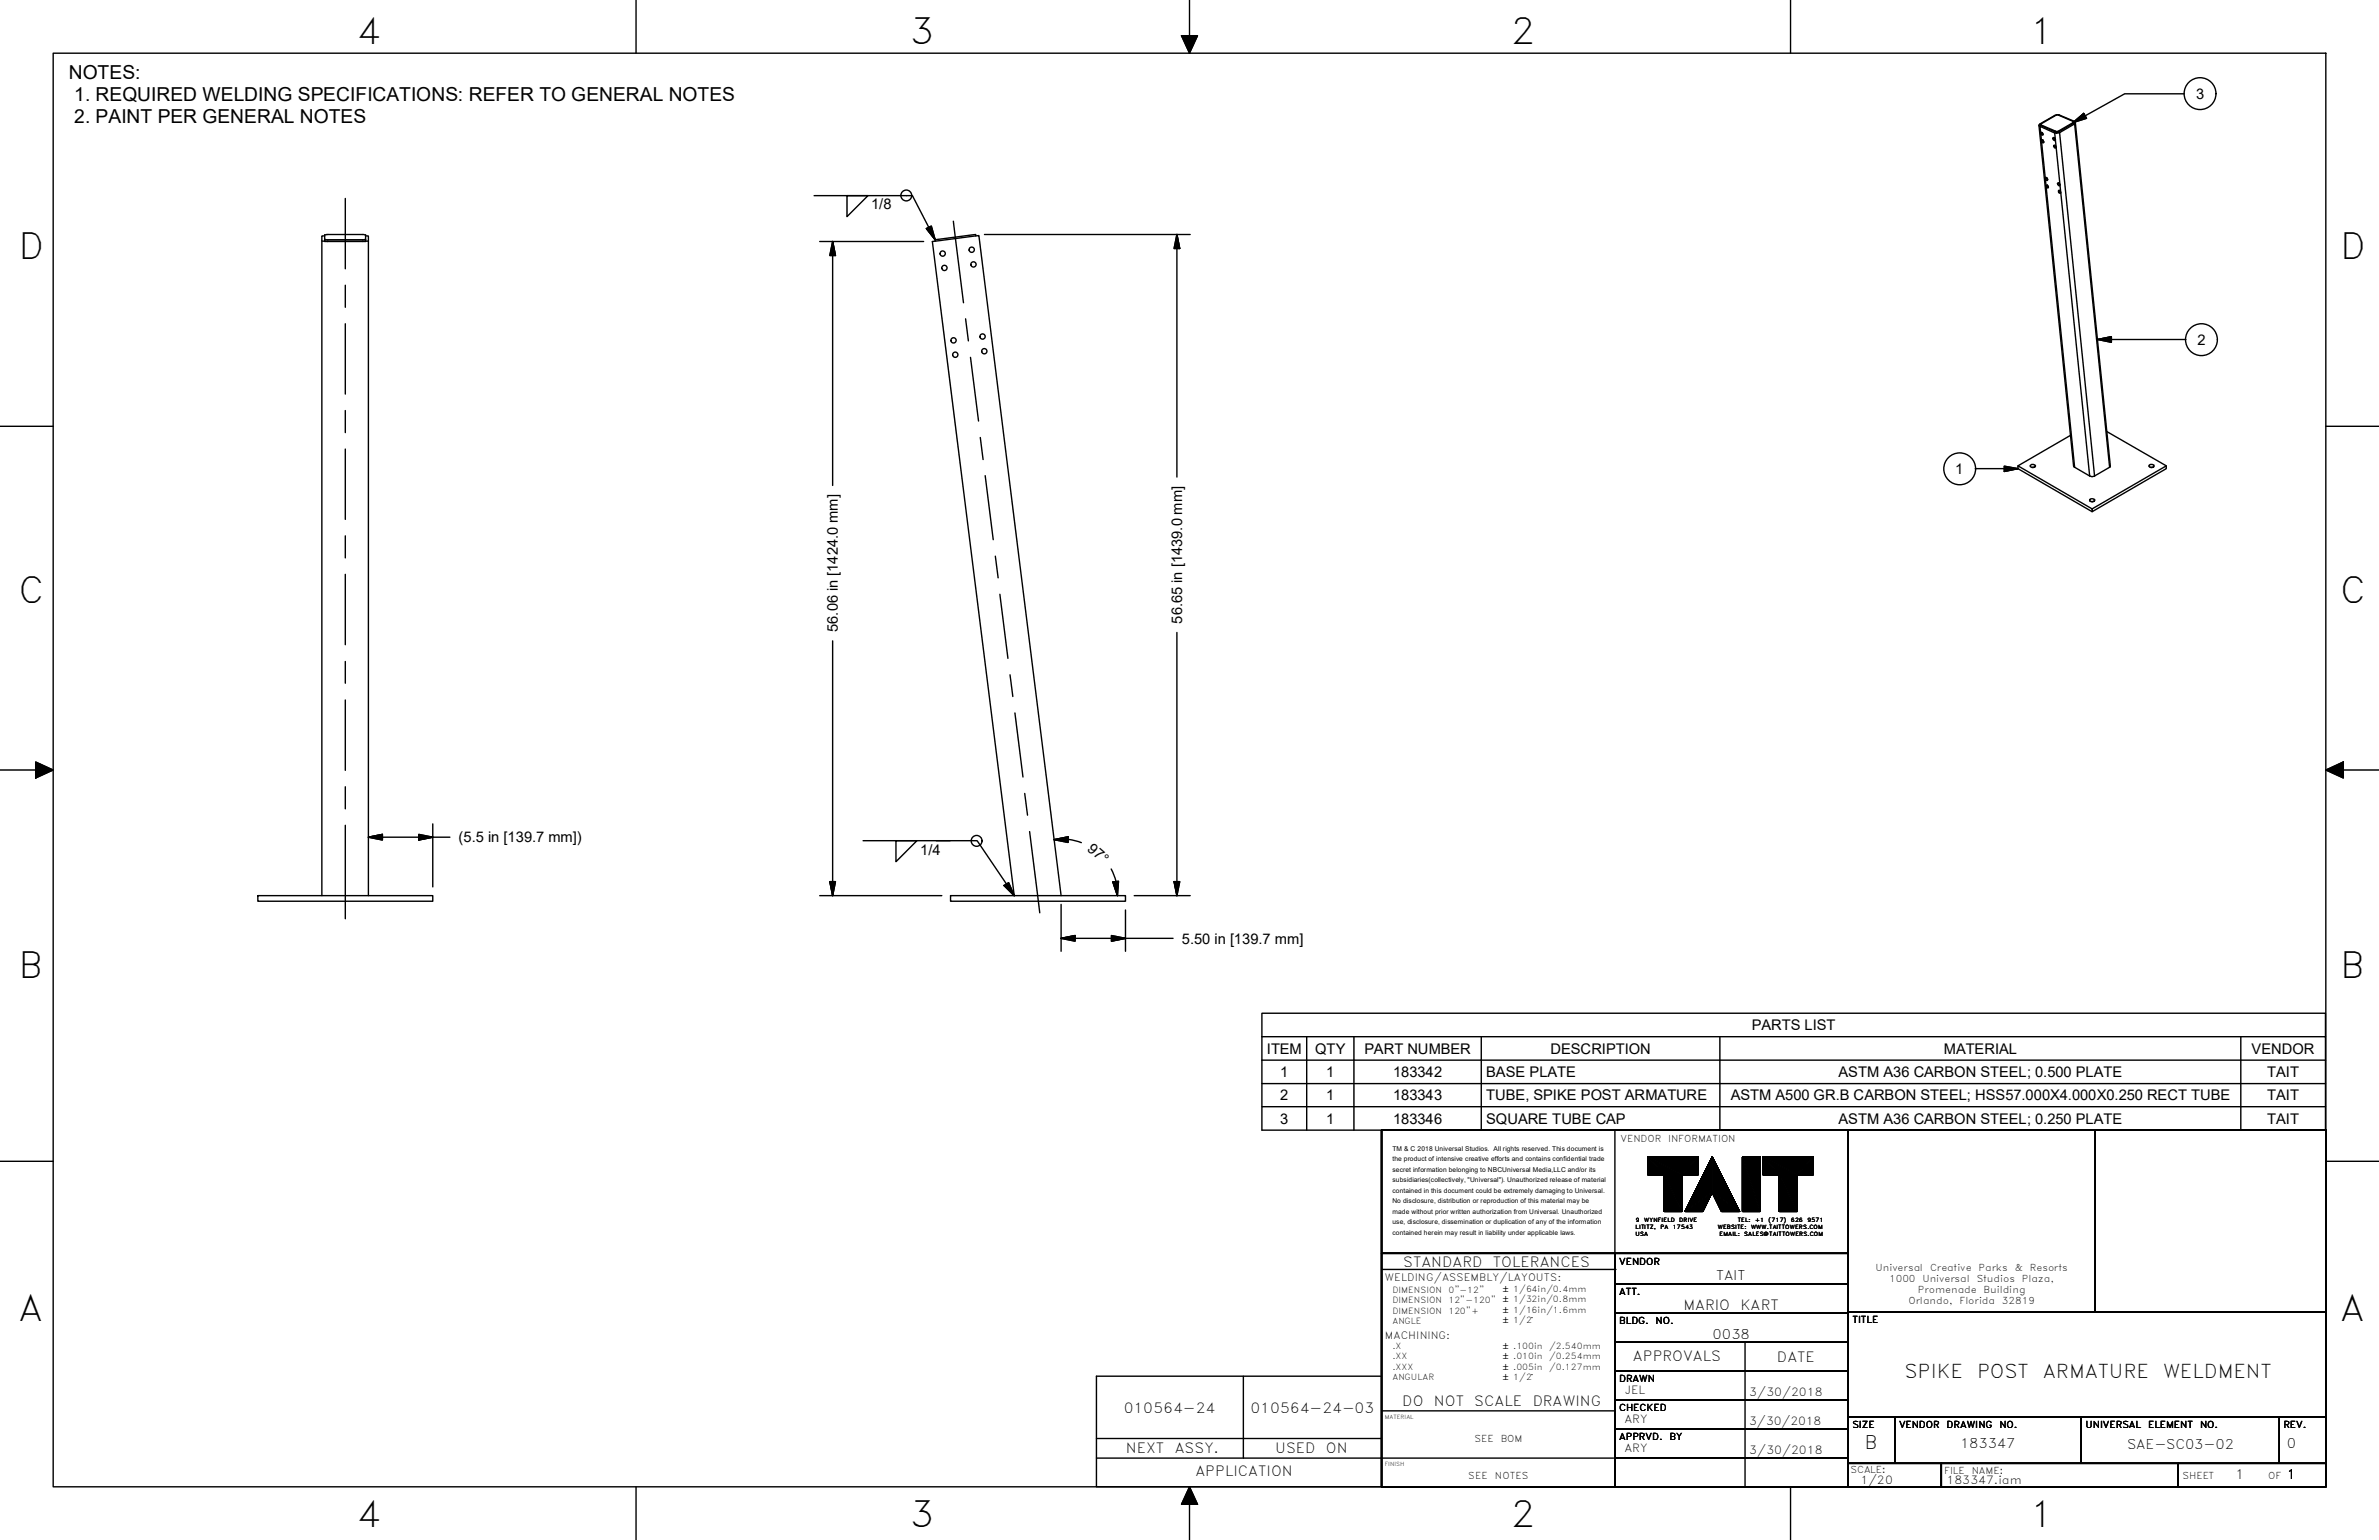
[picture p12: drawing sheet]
<svg xmlns="http://www.w3.org/2000/svg" width="432mm" height="279mm" viewBox="0 0 432 279" stroke-linecap="round" stroke-linejoin="round" font-family="sans-serif">
<defs><g id="words">
<g font-size="6.5">
<text x="64.6" y="8.1">4</text>
<text x="165.1" y="8.1">3</text>
<text x="274.2" y="8.1">2</text>
<text x="368.3" y="8.1">1</text>
<text x="3.3" y="47.1">D</text>
<text x="424.7" y="47.1">D</text>
<text x="3.3" y="109.4">C</text>
<text x="424.7" y="109.4">C</text>
<text x="3.3" y="177.4">B</text>
<text x="424.7" y="177.4">B</text>
<text x="3.3" y="239.7">A</text>
<text x="424.7" y="239.7">A</text>
<text x="64.6" y="277.1">4</text>
<text x="165.1" y="277.1">3</text>
<text x="274.2" y="277.1">2</text>
<text x="368.3" y="277.1">1</text>
</g>
<g font-size="3.5">
<text x="12.5" y="14.4">NOTES:</text>
<text x="13.5" y="18.4">1. REQUIRED WELDING SPECIFICATIONS: REFER TO GENERAL NOTES</text>
<text x="13.5" y="22.3">2. PAINT PER GENERAL NOTES</text>
</g>
<g font-size="3.4">
<text x="345.7" y="250">SPIKE</text>
<text x="358.8" y="250">POST</text>
<text x="370.8" y="250">ARMATURE</text>
<text x="392.6" y="250">WELDMENT</text>
<text x="338.4" y="263">B</text>
</g>
<g font-size="2.7">
<text x="398.6" y="18">3</text>
<text x="158.1" y="38">1/8</text>
<text x="398.8" y="62.5">2</text>
<text x="354.9" y="86">1</text>
<text x="214.6" y="113.2" transform="rotate(-90 214.6 113.2)">56.65 in [1439.0 mm]</text>
<text x="152.1" y="114.7" transform="rotate(-90 152.1 114.7)">56.06 in [1424.0 mm]</text>
<text x="83.2" y="152.8">(5.5 in [139.7 mm])</text>
<text x="167" y="155.1">1/4</text>
<text x="197.2" y="154.2" transform="rotate(41 197.2 154.2)">97°</text>
<text x="214.5" y="171.2">5.50 in [139.7 mm]</text>
<text x="229.9" y="191.1">ITEM</text>
<text x="238.7" y="191.2">QTY</text>
<text x="247.6" y="191.1">PART NUMBER</text>
<text x="281.4" y="191.2">DESCRIPTION</text>
<text x="317.9" y="186.9">PARTS LIST</text>
<text x="352.8" y="191.1">MATERIAL</text>
<text x="408.7" y="191.2">VENDOR</text>
<text x="232.3" y="195.4">1</text>
<text x="240.7" y="195.4">1</text>
<text x="252.9" y="195.4">183342</text>
<text x="269.7" y="195.5">BASE PLATE</text>
<text x="333.7" y="195.5">ASTM A36 CARBON STEEL; 0.500 PLATE</text>
<text x="411.5" y="195.4">TAIT</text>
<text x="232.3" y="199.6">2</text>
<text x="232.3" y="203.9">3</text>
<text x="240.7" y="199.6">1</text>
<text x="240.7" y="203.9">1</text>
<text x="252.9" y="199.6">183343</text>
<text x="252.9" y="203.9">183346</text>
<text x="269.7" y="199.6">TUBE, SPIKE POST ARMATURE</text>
<text x="269.7" y="203.9">SQUARE TUBE CAP</text>
<text x="314.1" y="199.6">ASTM A500 GR.B CARBON STEEL; HSS57.000X4.000X0.250 RECT TUBE</text>
<text x="333.7" y="203.9">ASTM A36 CARBON STEEL; 0.250 PLATE</text>
<text x="411.5" y="199.6">TAIT</text>
<text x="411.5" y="203.9">TAIT</text>
</g>
<g font-size="2.5">
<text x="254.7" y="229.9">STANDARD</text>
<text x="271" y="229.9">TOLERANCES</text>
<text x="305.6" y="237.7">MARIO</text>
<text x="315.9" y="237.7">KART</text>
<text x="296.4" y="247">APPROVALS</text>
<text x="322.5" y="247">DATE</text>
<text x="204" y="256.3">010564-24</text>
<text x="226.9" y="256.3">010564-24-03</text>
<text x="254.5" y="255.1">DO</text>
<text x="260.2" y="255.1">NOT</text>
<text x="267.6" y="255.1">SCALE</text>
<text x="278.2" y="255.1">DRAWING</text>
<text x="204.3" y="263.7">NEXT</text>
<text x="213.2" y="263.7">ASSY.</text>
<text x="231.5" y="263.7">USED</text>
<text x="240.7" y="263.7">ON</text>
<text x="217" y="267.8">APPLICATION</text>
</g>
<g font-size="2.4">
<text x="311.5" y="232.2">TAIT</text>
<text x="310.8" y="242.9">0038</text>
<text x="355.8" y="262.8">183347</text>
<text x="386.1" y="263">SAE-SC03-02</text>
<text x="415.1" y="262.6">0</text>
<text x="405.7" y="268.4">1</text>
<text x="415.1" y="268.3">1</text>
</g>
<g font-size="2">
<text x="294.8" y="253">JEL</text>
<text x="317.5" y="253.2">3/30/2018</text>
<text x="294.8" y="258.3">ARY</text>
<text x="294.8" y="263.5">ARY</text>
<text x="317.5" y="258.5">3/30/2018</text>
<text x="317.5" y="263.8">3/30/2018</text>
<text x="337.7" y="269.2">1/20</text>
<text x="353.3" y="269.2">183347.iam</text>
</g>
<g font-size="1.8">
<text x="251.3" y="232.4">WELDING/ASSEMBLY/LAYOUTS:</text>
<text x="251.3" y="243">MACHINING:</text>
</g>
<g font-size="1.7">
<text x="294.1" y="207.2">VENDOR</text>
<text x="302.8" y="207.2">INFORMATION</text>
<text x="293.9" y="229.4">VENDOR</text>
<text x="340.4" y="230.5">Universal</text>
<text x="342.9" y="232.5">1000</text>
<text x="348.9" y="232.5">Universal</text>
<text x="350.3" y="230.5">Creative Parks</text>
<text x="358.8" y="232.5">Studios Plaza,</text>
<text x="365.7" y="230.5">&amp;</text>
<text x="368.4" y="230.5">Resorts</text>
<text x="293.9" y="235">ATT.</text>
<text x="346.4" y="236.6">Orlando,</text>
<text x="348.1" y="234.6">Promenade</text>
<text x="355.7" y="236.6">Florida</text>
<text x="360" y="234.6">Building</text>
<text x="363.3" y="236.6">32819</text>
<text x="293.9" y="240.3">BLDG.</text>
<text x="300.5" y="240.3">NO.</text>
<text x="336.2" y="240.1">TITLE</text>
<text x="293.9" y="250.8">DRAWN</text>
<text x="293.9" y="256">CHECKED</text>
<text x="267.7" y="261.6">SEE</text>
<text x="272.4" y="261.6">BOM</text>
<text x="293.9" y="261.3">APPRVD.</text>
<text x="303" y="261.3">BY</text>
<text x="336.2" y="259.1">SIZE</text>
<text x="344.7" y="259.1">VENDOR</text>
<text x="353.3" y="259.1">DRAWING</text>
<text x="362.9" y="259.1">NO.</text>
<text x="378.5" y="259.1">UNIVERSAL</text>
<text x="389.9" y="259.1">ELEMENT</text>
<text x="399.4" y="259.1">NO.</text>
<text x="414.5" y="259.1">REV.</text>
<text x="266.5" y="268.4">SEE</text>
<text x="271.3" y="268.4">NOTES</text>
<text x="335.9" y="267.2">SCALE:</text>
<text x="352.9" y="267.3">FILE</text>
<text x="357.9" y="267.3">NAME:</text>
<text x="396.1" y="268.3">SHEET</text>
<text x="411.7" y="268.3">OF</text>
</g>
<g font-size="1.5">
<text x="252.7" y="234.6">DIMENSION</text>
<text x="252.7" y="236.5">DIMENSION</text>
<text x="252.7" y="238.4">DIMENSION</text>
<text x="262.9" y="234.6">0&quot;-12&quot;</text>
<text x="262.9" y="236.5">12&quot;-120&quot;</text>
<text x="262.9" y="238.4">120&quot;+</text>
<text x="272.9" y="234.4">± 1/64in/0.4mm</text>
<text x="272.9" y="236.3">± 1/32in/0.8mm</text>
<text x="272.9" y="238.2">± 1/16in/1.6mm</text>
<text x="252.7" y="240.3">ANGLE</text>
<text x="252.7" y="244.7">.X</text>
<text x="272.9" y="240.1">± 1/2°</text>
<text x="272.9" y="244.7">± .100in</text>
<text x="281.2" y="244.7">/2.540mm</text>
<text x="252.7" y="246.6">.XX</text>
<text x="252.7" y="248.5">.XXX</text>
<text x="252.7" y="250.4">ANGULAR</text>
<text x="272.9" y="246.6">± .010in</text>
<text x="272.9" y="248.5">± .005in</text>
<text x="272.9" y="250.4">± 1/2°</text>
<text x="281.2" y="246.6">/0.254mm</text>
<text x="281.2" y="248.5">/0.127mm</text>
</g>
<g font-size="1.2">
<text x="252.7" y="208.8">TM &amp; C 2018 Universal Studios. All rights reserved. This document is</text>
<text x="252.7" y="210.7">the product of intensive creative efforts and contains confidential trade</text>
<text x="252.7" y="212.6">secret information belonging to NBCUniversal Media,LLC and/or its</text>
<text x="252.7" y="214.5">subsidiaries(collectively, &quot;Universal&quot;). Unauthorized release of material</text>
<text x="252.7" y="216.4">contained in this document could be extremely damaging to Universal.</text>
<text x="252.7" y="218.3">No disclosure, distribution or reproduction of this material may be</text>
<text x="252.7" y="220.2">made without prior written authorization from Universal. Unauthorized</text>
<text x="252.7" y="222.1">use, disclosure, dissemination or duplication of any of the information</text>
<text x="252.7" y="224">contained herein may result in liability under applicable laws.</text>
</g>
<g font-size="1">
<text x="296.9" y="221.6">9</text>
<text x="298.4" y="221.6">WYNFIELD</text>
<text x="304.8" y="221.6">DRIVE</text>
<text x="315.4" y="221.7">TEL:</text>
<text x="318.6" y="221.7">+1</text>
<text x="321" y="221.7">(717)</text>
<text x="325.1" y="221.7">626</text>
<text x="328" y="221.7">9571</text>
<text x="296.9" y="224.3">USA</text>
<text x="296.9" y="222.9">LITITZ,</text>
<text x="301.4" y="222.9">PA</text>
<text x="303.7" y="222.9">17543</text>
<text x="311.8" y="222.9">WEBSITE:</text>
<text x="312.1" y="224.2">EMAIL:</text>
<text x="316.5" y="224.2">SALES@TAITTOWERS.COM</text>
<text x="317.8" y="222.9">WWW.TAITTOWERS.COM</text>
<text x="251.3" y="257.5">MATERIAL</text>
<text x="251.3" y="266">FINISH</text>
</g>
</g></defs>
<!-- layer: Visible (ANSI) -->
<g fill="none" stroke="#000" stroke-width=".25">
<path d="M370.4 24.1h.2a.21 .21 0 0 1 .3 .2 .21 .21 0 0 1-.4 .1zM370.5 22.8l2.7 1.2M370.5 22.7l2.6 1.1M370.6 25.4l.2 .1a.19 .19 0 0 1 .2 .2 .19 .19 0 0 1-.2 .2l-.2-.2zM370.6 24.1l.2 .3M370.8 25.4l.2 .3M371.3 32.2l.2 .1a.21 .21 0 0 1 .2 .3 .21 .21 0 0 1-.2 .1 .21 .21 0 0 1-.2-.2zM371.4 33.6l.3 .1a.23 .23 0 0 1 .1 .3 .23 .23 0 0 1-.3 .1 .23 .23 0 0 1-.1-.3zM371.5 32.3l.2 .3M371.6 33.6l.2 .4M372.6 25h.2l.1 .1a.21 .21 0 0 1 .2 .2 .21 .21 0 0 1-.2 .2 .21 .21 0 0 1-.2-.2zM372.8 26.4l.3 .1a.21 .21 0 0 1 .1 .2 .21 .21 0 0 1-.3 .2 .21 .21 0 0 1-.1-.3z"/>
<path d="M372.9 25l.2 .3M373 26.4l.2 .3M373.2 20.9l-2.7 1.6M373.6 33.1l.2 .2a.22 .22 0 0 1 .1 .3 .22 .22 0 0 1-.3 .1 .22 .22 0 0 1-.1-.2l-.1-.2zM373.6 34.5l.3 .1a.24 .24 0 0 1 .2 .3 .24 .24 0 0 1-.3 .2 .24 .24 0 0 1-.2-.4zM373.6 20.9l2.8 1.1v.2l-2.8 1.6M373.7 33.2l.2 .3M373.8 34.5l.2 .4M58.4 43.7l.5 .1h7.5l.5-.1M58.9 42.6l7.1-.1 .4 .1v1.1l-7.3 .1-.2-.1zM58.9 42.8l-.5 .1v119.6M58.9 43.4h7.5"/>
<path d="M66.4 42.8l.5 .1v119.6M177.1 42.8v-.3l-.6 .1-6.8 .9v.3M375.8 79l-9.5 5.5M382.4 78.3l10.8 6.2M368.6 84.4l.5-.1a.26 .26 0 0 1 .3 .2 .26 .26 0 0 1-.3 .3h-.4a.22 .22 0 0 1-.2-.1 .22 .22 0 0 1 .1-.3zM368.8 84.8h.3M376.4 84.5l.1 .3 3.2 1.7 .4-.1 2.9-1.6v-.3M379.3 90.6l.6-.1a.26 .26 0 0 1 .3 .1 .26 .26 0 0 1-.1 .3l-.4 .2a.41 .41 0 0 1-.4-.5zM379.6 91h.3M379.7 92.3l13.5-7.8v.5l-13.5 7.8zM379.7 92.3l-13.4-7.8v.5l13.4 7.8M390.1 84.4l.4-.1a.33 .33 0 0 1 .5 .2 .33 .33 0 0 1-.5 .3 .36 .36 0 0 1-.4-.4z"/>
<path d="M390.3 84.8h.4M46.8 162.5h31.7v1h-31.7zM172.5 162.5h31.8v1h-31.8zM184.1 162.5l-14.9-118.7 8.5-1.1 14.9 119.8"/>
<circle cx="171.1" cy="46" r=".48"/>
<circle cx="171.4" cy="48.6" r=".48"/>
<circle cx="176.4" cy="45.3" r=".48"/>
<circle cx="176.7" cy="48" r=".48"/>
<circle cx="173.1" cy="61.8" r=".48"/>
<circle cx="173.4" cy="64.4" r=".48"/>
<circle cx="178.3" cy="61.1" r=".48"/>
<circle cx="178.7" cy="63.7" r=".48"/>
</g>
<!-- layer: Visible Narrow (ANSI) -->
<g fill="none" stroke="#000" stroke-width=".25">
<path d="M370.1 22.7l6.3 61.8M370.5 22.5v.3l-.1-.2M370.6 24.1h.1M370.8 25.4v.1M371.5 32.3h.1M371.6 33.6v.1M373.1 23.8h.5v.1l-.4 .1zM373.2 20.9h.4M373.8 24.1h-.9M376.3 22.4l-2.7 1.5M376.3 22.2v.2M376.4 22.1l-.1 .3"/>
<path d="M376.6 22.5l.1-.1-.1-.4-2.8-1.2-.7 .1-2.8 1.6a.22 .22 0 0 0-.2 .2 .22 .22 0 0 0 .2 .2M376.6 22.5l-2.8 1.6 6.4 62.3M376.6 22.5l6.3 62.3M376.7 22.2l6.3 62.3M376.6 84.8l-6.3-61.9 2.6 1.2 6.4 62.3"/>
</g>
<!-- layer: Hatch (ANSI) -->
<g fill="#000" stroke="#000" stroke-width=".19">
<path d="M214.4 6.5h3l-1.5 3.2zM6.5 138.2l3.2 1.5-3.2 1.5zM422.1 139.7l3.2-1.5v3zM299.1 209.9h9.1l-2.9 3.2zM299.1 209.9l3 3.2h-3zM302.1 213.1l3.2 6.7h-3.2zM302.1 213.1h3.2v6.7zM299.1 209.9l6.2 3.2h-3.2zM305.9 219.8l4.9-3.5-1.7 3.5zM308.2 209.9v3.2h-2.9zM310.8 209.9l4.9 9.9-4.9-3.5zM310.8 209.9v6.4l-4.9 3.5z"/>
<path d="M310.8 216.3l4.9 3.5h-3.2zM316.3 209.9l3.2 9.9h-3.2zM316.3 209.9h3.2v9.9zM320 209.9l3 3.2h-3zM320 209.9l6.2 3.2h-3.2zM320 209.9h9.1l-2.9 3.2zM323 213.1l3.2 6.7h-3.2zM323 213.1h3.2v6.7zM329.1 209.9v3.2h-2.9zM215.9 269.7l1.5 3.2h-3z"/>
</g>
<!-- layer: Symbol (ANSI) -->
<g fill="none" stroke="#000" stroke-width=".25">
<path d="M396.4 17h-10.8l-9.3 5.2M147.8 35.5h17.8l4.1 8M153.7 35.5h3.8l-3.8 3.8zM376.3 22.2l1.9-1.6 .5 .9zM168.1 41.5l.9-.5 .7 2.5zM380.7 61.6l2.5-.5v1zM380.7 61.6h16M358.5 85h7.8M363.8 84.6l2.5 .4-2.5 .5zM156.7 152.5h15.8M162.6 152.5h3.8l-3.8 3.8zM169.9 152.5h7.5l6.7 10"/>
<path d="M182.2 160.7l.9-.6 1 2.4zM229 188.1v-4.3h193.1v4.3M229 188.1h193.1v4.2M229 188.1v16.9h193.1v-12.7M229 192.3h193.1M229 196.6h193.1M237.2 188.1v16.9M245.7 188.1v16.9M268.9 188.1v16.9M312.2 188.1v16.9M406.7 188.1v16.9M229 200.8h193.1"/>
<circle cx="399.3" cy="17" r="2.89"/>
<circle cx="164.5" cy="35.5" r=".98"/>
<circle cx="399.6" cy="61.6" r="2.89"/>
<circle cx="355.7" cy="85.1" r="2.89"/>
<circle cx="177.3" cy="152.6" r=".98"/>
</g>
<!-- layer: Border (ANSI) -->
<g fill="none" stroke="#000" stroke-width=".25">
<path d="M9.7 9.7h412.4v260h-412.4zM115.4 0v9.7M214.4 6.5h3l-1.5 3.2zM215.9 0v9.7M325 0v9.7M0 77.3h9.7M422.1 77.3h9.7M0 139.7h9.7M6.5 138.2l3.2 1.5-3.2 1.5zM422.1 139.7l3.2-1.5v3zM422.1 139.7h9.7M0 210.7h9.7"/>
<path d="M422.1 210.7h9.7M115.4 269.7v9.7M215.9 269.7l1.5 3.2h-3zM215.9 269.7v9.7M325 269.7v9.7"/>
</g>
<!-- layer: Title (ANSI) -->
<g fill="none" stroke="#000" stroke-width=".25">
<path d="M250.8 205h171.3v64.7h-171.3zM293.1 205v64.7M299.1 209.9h9.1v3.2h-2.9v6.7h-3.2v-6.7h-3zM310.8 209.9l4.9 9.9h-3.2l-1.7-3.5-1.7 3.5h-3.2zM316.3 209.9h3.2v9.9h-3.2zM320 209.9h9.1v3.2h-2.9v6.7h-3.2v-6.7h-3zM335.5 205v64.7M380.3 205v33.1M250.8 230.3h42.5M250.8 227.4h84.7M293.1 238.3h42.4M293.1 233h42.4"/>
<path d="M335.5 238.1h86.6M225.7 249.7v14.8M250.8 249.7h-51.8v20h51.8M250.8 256h42.3M293.1 254h42.4M293.1 259.3h42.4M293.1 248.7h42.4M293.1 243.5h42.4M316.7 243.5v26.2M335.5 257h86.6M343.9 257v8.5M377.8 257v8.5"/>
<path d="M413.7 257v8.5M199 261h51.8M199 264.5h93.9M293.1 264.5h42.4M335.5 265.5h86.6M352.4 265.5v4.2M395.4 265.5v4.2"/>
</g>
<!-- layer: 0 -->
<path d="M299.1 209.9h9.1v3.2h-2.9v6.7h-3.2v-6.7h-3zM310.8 209.9l4.9 9.9h-3.2l-1.7-3.5-1.7 3.5h-3.2zM316.3 209.9h3.2v9.9h-3.2zM320 209.9h9.1v3.2h-2.9v6.7h-3.2v-6.7h-3z" fill="none" stroke="#000" stroke-width=".25"/>
<!-- layer: Symbol (ANSI) -->
<path d="M376.3 22.2l1.9-1.6zM376.3 22.2l1.9-1.6 .5 .9zM168.1 41.5l1.6 2zM168.1 41.5l.9-.5 .7 2.5zM380.7 61.6l2.5-.5zM380.7 61.6l2.5-.5v1zM363.8 85.5l2.5-.5zM363.8 84.6l2.5 .4-2.5 .5zM182.2 160.7l1.9 1.8zM182.2 160.7l.9-.6 1 2.4z" fill="#000" stroke="#000" stroke-width=".25"/>
<!-- layer: Dimension (ANSI) -->
<g fill="none" stroke="#000" stroke-width=".25">
<path d="M148.8 43.8h18.8M151.1 43.8l.5 2.6h-1zM151.1 43.8v44.3M178.7 42.5h37.3M213.6 42.5l.5 2.6h-1zM213.6 42.5v44.1M151.1 116.3v46.2M213.6 114.7v47.8M66.9 151.9l2.5-.5v1zM66.9 151.9h14.8M76 151.4l2.5 .5-2.5 .5zM78.5 149.5v11.4"/>
<path d="M150.6 160h1l-.5 2.5zM191.3 152.3l2.6-.5v1zM191.3 152.3h2.6M193.9 152.3l2.4 .6M201.7 157.7l.9 2.2M202.5 160l.3 2.5M213.1 160h1l-.5 2.5zM148.8 162.5h22.1M192.6 170.2l2.5-.5v1.1zM192.6 170.2h20.3M192.6 164.1v8.5M201.7 169.7l2.6 .5-2.6 .6z"/>
<path d="M202 160l1-.1-.2 2.6zM204.3 165.1v7.5M205.9 162.5h10.1"/>
</g>
<g fill="#000" stroke="#000" stroke-width=".25">
<path d="M151.1 43.8l.5 2.6zM151.1 43.8l.5 2.6h-1zM213.6 42.5l.5 2.6zM213.6 42.5l.5 2.6h-1zM66.9 151.9l2.5-.5zM66.9 151.9l2.5-.5v1zM76 152.4l2.5-.5zM76 151.4l2.5 .5-2.5 .5zM150.6 160l.5 2.5zM150.6 160h1l-.5 2.5zM191.3 152.3l2.6-.5zM191.3 152.3l2.6-.5v1z"/>
<path d="M213.1 160l.5 2.5zM213.1 160h1l-.5 2.5zM192.6 170.2l2.5-.5zM192.6 170.2l2.5-.5v1.1zM201.7 170.8l2.6-.6zM201.7 169.7l2.6 .5-2.6 .6zM202 160l.8 2.5zM202 160l1-.1-.2 2.6z"/>
</g>
<!-- layer: Centerline (ANSI) -->
<g fill="none" stroke="#000" stroke-width=".25">
<path d="M62.7 36v12.8M62.7 51.8v4M62.7 58.7v12.8M173 40.1l1.9 14.8M175.3 57.8l.5 4M62.7 74.5v4M176.1 64.8l1.5 11.6M177.9 79.4l.5 4M62.7 81.5v12.7M62.7 97.2v4M178.8 86.3l1.5 11.6M62.7 104.2v12.8"/>
<path d="M180.7 100.9l.5 3.9M181.5 107.8l1.4 11.6M62.7 120v4M62.7 127v12.8M183.3 122.4l.5 4M184.2 129.3l1.5 11.7M62.7 149.7v17M62.7 142.7v4M186 144l.5 3.9M186.9 150.9l1.8 14.7"/>
</g>
<use href="#words"/>
</svg>
